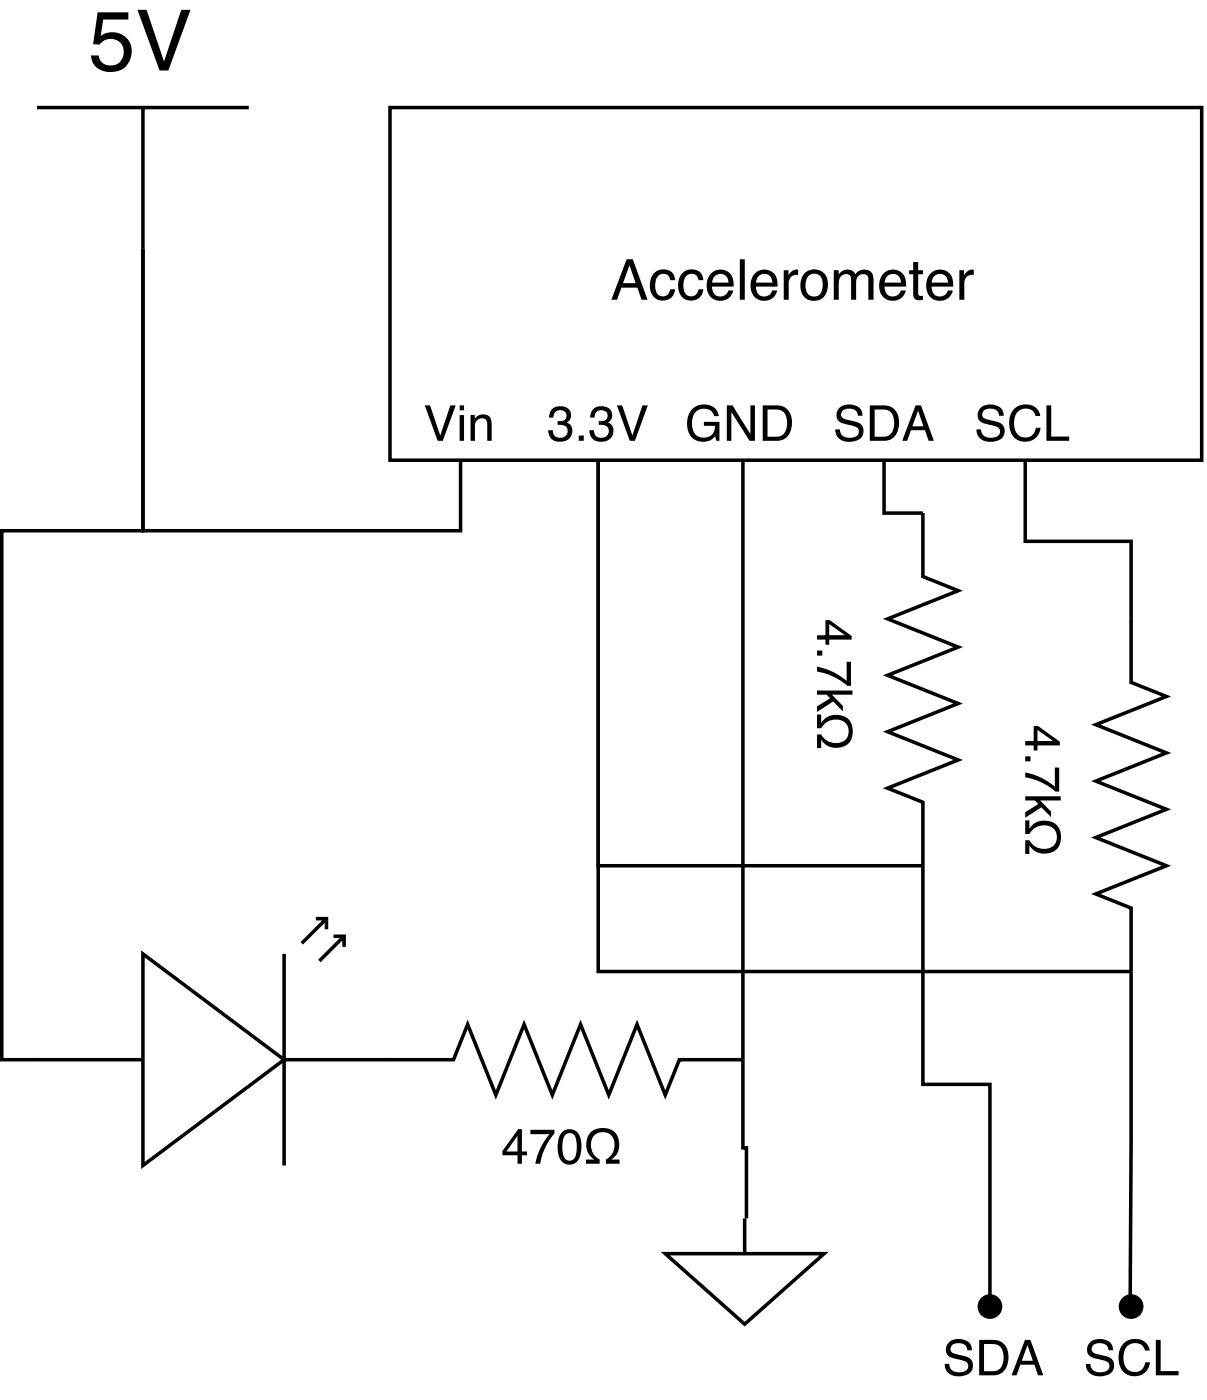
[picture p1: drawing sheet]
<svg xmlns="http://www.w3.org/2000/svg" width="121mm" height="140mm" viewBox="0 0 121 140" stroke-linecap="round" stroke-linejoin="round" font-family="sans-serif">
<path d="M3.7 10.8h21.2M14.3 10.8v14.1M39 10.8h81.1v35.2h-81.1zM14.3 24.9v28.2h31.7v-7.1M14.3 24.9v28.2h-14.1v52.9h3.5M92.3 86.6h-32.5v-40.6v51.2h53.3M74.3 106v8.8h.3v7.1" fill="none" stroke="#000" stroke-width=".35"/>
<g fill="#000">
<path d="M9.8 1.2h3v.8h-2.5l-.2 1.6a1.97 1.97 0 0 1 2.6 .3 1.97 1.97 0 0 1-.1 2.7 2.22 2.22 0 0 1-3.3-.3l-.2-.8h.8a1.26 1.26 0 0 0 1.2 1.1 1.26 1.26 0 0 0 1.2-1.2 1.32 1.32 0 0 0-.7-1.4 1.32 1.32 0 0 0-1.6 .5l-.7-.1zM13.7 1h1l1.7 5.2 1.7-5.2h.9l-2.2 6.1h-.8z"/>
<path d="M62.9 26.5l-.6 1.8h1.2zM62.6 25.9h.7l1.4 4.1h-.6l-.4-1.2h-1.6l-.4 1.2h-.6zM65.3 27.4a1.21 1.21 0 0 1 1.3-.4 1.21 1.21 0 0 1 .9 1h-.5a.73 .73 0 0 0-.7-.6 .73 .73 0 0 0-.8 .7v.5a.81 .81 0 0 0 .2 .8 .81 .81 0 0 0 .9 .2l.3-.3 .1-.4h.5a1.28 1.28 0 0 1-1.5 1.2 1.28 1.28 0 0 1-1-1.5 1.78 1.78 0 0 1 .3-1.2zM68.2 27.4a1.21 1.21 0 0 1 1.2-.4 1.21 1.21 0 0 1 .9 1h-.5a.73 .73 0 0 0-.7-.6 .73 .73 0 0 0-.7 .7l-.1 .5a.81 .81 0 0 0 .3 .8 .81 .81 0 0 0 .8 .2l.3-.3 .1-.4h.5a1.28 1.28 0 0 1-1.4 1.2 1.28 1.28 0 0 1-1.1-1.5 1.78 1.78 0 0 1 .4-1.2zM71 27.4a1.35 1.35 0 0 1 1.7-.3 1.35 1.35 0 0 1 .6 1.6h-2.1a.84 .84 0 0 0 .6 .9 .84 .84 0 0 0 1-.5h.5a1.35 1.35 0 0 1-1.6 1 1.35 1.35 0 0 1-1.1-1.5 1.7 1.7 0 0 1 .4-1.2zM71.4 27.6l-.2 .7h1.6a.81 .81 0 0 0-.4-.8 .81 .81 0 0 0-1 .1zM74 25.9h.4v4.1h-.4zM75.4 27.4a1.35 1.35 0 0 1 1.7-.3 1.35 1.35 0 0 1 .6 1.6h-2.1a.84 .84 0 0 0 .6 .9 .84 .84 0 0 0 1-.5h.5a1.35 1.35 0 0 1-1.6 1 1.35 1.35 0 0 1-1.1-1.5 1.7 1.7 0 0 1 .4-1.2zM75.8 27.6l-.2 .7h1.6a.81 .81 0 0 0-.5-.8 .81 .81 0 0 0-.9 .1zM78.3 27h.5v.5a.86 .86 0 0 1 1-.5v.5a.77 .77 0 0 0-1 .8v1.7h-.5zM80.9 27.5a1.52 1.52 0 0 0 0 2 .85 .85 0 0 0 .9 .1 .85 .85 0 0 0 .4-.8 .97 .97 0 0 0-.1-1.1 .97 .97 0 0 0-1-.3zM80.4 27.4a1.4 1.4 0 0 1 1.7-.3 1.4 1.4 0 0 1 .6 1.7 1.37 1.37 0 0 1-1.4 1.3 1.37 1.37 0 0 1-1.3-1.5 1.76 1.76 0 0 1 .4-1.2zM83.3 27h.5v.5a.97 .97 0 0 1 1.7-.1 .98 .98 0 0 1 1.1-.4 .98 .98 0 0 1 .7 1v2h-.5v-2.1a.6 .6 0 0 0-.6-.5 .6 .6 0 0 0-.6 .6v2h-.5v-1.9a.58 .58 0 0 0-.5-.7 .58 .58 0 0 0-.7 .4l-.1 .6v1.6h-.5zM88.3 27.4a1.35 1.35 0 0 1 1.6-.3 1.35 1.35 0 0 1 .7 1.6h-2.2a.84 .84 0 0 0 .6 .9 .84 .84 0 0 0 1-.5h.5a1.35 1.35 0 0 1-1.5 1 1.35 1.35 0 0 1-1.1-1.5 1.7 1.7 0 0 1 .4-1.2zM88.7 27.6l-.3 .7h1.7a.81 .81 0 0 0-.5-.8 .81 .81 0 0 0-.9 .1zM91.3 26.2h.5v.8h.5v.4h-.5v2a.4 .4 0 0 0 .5 .2v.4a.65 .65 0 0 1-1-.6v-2h-.4v-.4h.4zM93 27.4a1.35 1.35 0 0 1 1.6-.3 1.35 1.35 0 0 1 .7 1.6h-2.2a.84 .84 0 0 0 .6 .9 .84 .84 0 0 0 1-.5h.5a1.35 1.35 0 0 1-1.5 1 1.35 1.35 0 0 1-1.1-1.5 1.7 1.7 0 0 1 .4-1.2zM93.4 27.6l-.3 .7h1.7a.81 .81 0 0 0-.5-.8 .81 .81 0 0 0-.9 .1zM95.9 27h.5v.5a.86 .86 0 0 1 .9-.5v.5a.77 .77 0 0 0-.9 .8v1.7h-.5z"/>
<path d="M42.5 40.6h.5l1 3 1-3h.6l-1.3 3.5h-.6zM45.9 41.5h.5v2.6h-.5zM45.9 40.6h.5v.4h-.5zM47 41.5h.5v.4a.95 .95 0 0 1 1.6 .1v2.1h-.4v-1.6a.6 .6 0 0 0-.5-.7 .6 .6 0 0 0-.7 .6v1.7h-.5z"/>
<path d="M55.2 40.9a1.2 1.2 0 0 1 1.8 .4 .77 .77 0 0 1-.4 1 1.03 1.03 0 0 1 .6 1.2 1.03 1.03 0 0 1-1.2 .7 1.05 1.05 0 0 1-1.2-1.2h.5a.73 .73 0 0 0 .8 .8 .73 .73 0 0 0 .5-1 1.08 1.08 0 0 0-.8-.3l-.1-.4a.59 .59 0 0 0 .8-.2 .59 .59 0 0 0-.2-.8 .68 .68 0 0 0-.7 0 .68 .68 0 0 0-.3 .7h-.4a1.2 1.2 0 0 1 .3-.9zM57.8 43.6h.6v.5h-.6zM59.3 40.9a1.2 1.2 0 0 1 1.9 .4 .77 .77 0 0 1-.5 1 1.03 1.03 0 0 1 .6 1.2 1.03 1.03 0 0 1-1.2 .7 1.05 1.05 0 0 1-1.2-1.2h.5a.73 .73 0 0 0 .8 .8 .73 .73 0 0 0 .6-1 1.08 1.08 0 0 0-.9-.3v-.4a.59 .59 0 0 0 .7-.2 .59 .59 0 0 0-.2-.8 .68 .68 0 0 0-.7 0 .68 .68 0 0 0-.3 .7h-.4a1.2 1.2 0 0 1 .3-.9zM61.7 40.6h.5l1 3 1-3h.6l-1.3 3.5h-.5z"/>
<path d="M69.2 41a1.62 1.62 0 0 1 2.6 .3l.1 .3h-.5a1.13 1.13 0 0 0-1.3-.7 1.13 1.13 0 0 0-.9 1.1 1.33 1.33 0 0 0 1.2 1.8 1.04 1.04 0 0 0 1.1-1.2h-1.1v-.4h1.5v1.9h-.3l-.1-.5a1.61 1.61 0 0 1-1.9 .5 1.61 1.61 0 0 1-.9-1.7 2.01 2.01 0 0 1 .5-1.4zM72.7 40.6h.5l1.8 2.8v-2.8h.5v3.5h-.6l-1.8-2.9v2.9h-.4zM76.7 41v2.7a2.32 2.32 0 0 0 1.5-.1 1.72 1.72 0 0 0 0-2.5l-.6-.1zM76.2 40.6a2.96 2.96 0 0 1 2.4 .2 2.12 2.12 0 0 1-.2 3.1l-.7 .2h-1.5z"/>
<path d="M83.9 40.8a1.54 1.54 0 0 1 2.2 .3l.1 .5h-.4l-.1-.2a.93 .93 0 0 0-1.6-.1 .52 .52 0 0 0 .5 .7l.8 .2a.99 .99 0 0 1 .9 .9 .99 .99 0 0 1-.9 1 1.44 1.44 0 0 1-1.9-.9v-.2h.4a1.03 1.03 0 0 0 .8 .8 1.03 1.03 0 0 0 1.1-.4 .55 .55 0 0 0-.5-.8l-.7-.1a.95 .95 0 0 1-.9-.6 .95 .95 0 0 1 .2-1.1zM87.4 41v2.7a2.32 2.32 0 0 0 1.5-.1 1.72 1.72 0 0 0 0-2.5l-.6-.1zM86.9 40.6a2.96 2.96 0 0 1 2.4 .2 2.12 2.12 0 0 1-.1 3.1l-.8 .2h-1.5zM91.8 41.1l-.6 1.5h1.1zM91.5 40.6h.6l1.2 3.5h-.5l-.3-1.1h-1.4l-.4 1.1h-.5z"/>
<path d="M98.1 40.8a1.54 1.54 0 0 1 2.1 .3l.1 .5h-.4l-.1-.2a.93 .93 0 0 0-1.6-.1 .52 .52 0 0 0 .5 .7l.8 .2a.99 .99 0 0 1 .9 .9 .99 .99 0 0 1-.9 1 1.44 1.44 0 0 1-1.9-.9v-.2h.5a1.03 1.03 0 0 0 .7 .8 1.03 1.03 0 0 0 1.1-.4 .55 .55 0 0 0-.5-.8l-.7-.1a.95 .95 0 0 1-.9-.6 .95 .95 0 0 1 .3-1.1zM101.3 41a1.54 1.54 0 0 1 1.5-.5 1.54 1.54 0 0 1 1.2 1.1h-.5a1.09 1.09 0 0 0-1.2-.7 1.09 1.09 0 0 0-.9 1.1 1.32 1.32 0 0 0 1.1 1.8 1.06 1.06 0 0 0 1-1h.5a1.59 1.59 0 0 1-1.8 1.4 1.59 1.59 0 0 1-1.3-1.9 1.95 1.95 0 0 1 .4-1.3zM104.6 40.6h.5v3.1h1.8v.4h-2.3z"/>
</g>
<path d="M66.5 125.4h15.9l-8 7.1z" fill="#fff"/>
<path d="M66.5 125.4h15.9l-8 7.1zM74.4 121.9v3.5" fill="none" stroke="#000" stroke-width=".35"/>
<path d="M14.3 95.4l14.1 10.6-14.1 10.6z" fill="#fff"/>
<g fill="none" stroke="#000" stroke-width=".35">
<path d="M74.3 46v60h-6.4l-1.4 3.5-2.8-7-2.8 7-2.9-7-2.8 7-2.8-7-2.8 7-2.9-7-1.4 3.5h-16.9M88.4 46v5.3h3.9v6.4l3.5 1.4-7.1 2.8 7.1 2.8-7.1 2.9 7.1 2.8-7.1 2.8 7.1 2.8-7.1 2.8 3.6 1.5v28.2h6.7v21.1M102.5 46v8.2h10.6v14.1l3.5 1.4-7.1 2.8 7.1 2.8-7.1 2.8 7.1 2.9-7.1 2.8 7.1 2.8-7.1 2.8 3.6 1.4-.1 38.8M14.3 95.4l14.1 10.6-14.1 10.6zM28.4 95.4v21.2M31.6 91.9h1v1.1M32.6 91.9l-2.4 2.5M33.3 93.7h1.1v1M34.4 93.7l-2.5 2.4M3.7 106h10.6"/>
<circle cx="99" cy="130.7" r="1.06"/>
<circle cx="113.1" cy="130.7" r="1.06"/>
</g>
<g fill="#000">
<path d="M82.9 62.4v1.1h1.6zM82.5 62h.4l2.2 1.6v.4h-2.2v.5h-.4v-.5h-.8v-.4h.8zM81.7 65.1h.5v.5h-.5zM81.7 66.7a6.3 6.3 0 0 1 2.9 1.4v-1.9h.5v2.4h-.4a6.2 6.2 0 0 0-3-1.4zM81.7 69.1h3.5v.4h-2l1.1 1.1v.6l-1-1-1.6 1v-.5l1.3-.8-.4-.4h-.9zM81.7 71.5h.4v.8a1.78 1.78 0 0 1 2.9 0 1.8 1.8 0 0 1-.5 2.3 1.8 1.8 0 0 1-2.4-.6v.8h-.4v-1.3h.4a1.54 1.54 0 0 0 2.6 .2 1.22 1.22 0 0 0-.2-1.4 1.22 1.22 0 0 0-1.3-.3 1.56 1.56 0 0 0-1.1 .8h-.4z"/>
<path d="M103.7 73v1.1h1.6zM103.3 72.6h.5l2.1 1.6v.4h-2.2v.5h-.4v-.5h-.8v-.5h.8zM102.5 75.7h.5v.5h-.5zM102.5 77.3a6.3 6.3 0 0 1 2.9 1.4v-1.9h.5v2.4h-.4a6.2 6.2 0 0 0-3-1.4zM102.5 79.7h3.5v.4h-2l1.1 1.1v.5l-1-.9-1.6 1v-.6l1.3-.8-.3-.3h-1zM102.5 82.1h.4v.8a1.78 1.78 0 0 1 3-.1 1.8 1.8 0 0 1-.6 2.4 1.8 1.8 0 0 1-2.4-.6v.8h-.4v-1.3h.4a1.54 1.54 0 0 0 2.7 .2 1.22 1.22 0 0 0-.3-1.4 1.22 1.22 0 0 0-1.3-.3 1.56 1.56 0 0 0-1.1 .8h-.4z"/>
<path d="M51.7 113.6l-1.1 1.6h1.1zM51.8 113h.4v2.2h.5v.4h-.5v.8h-.5v-.8h-1.5v-.5zM53 113h2.4v.4a6.2 6.2 0 0 0-1.4 3h-.5a6.3 6.3 0 0 1 1.4-2.9h-1.9zM56.3 113.2a1.18 1.18 0 0 1 1.3 0 1.18 1.18 0 0 1 .5 1.1v.7a1.27 1.27 0 0 1-1.5 1.5 1.75 1.75 0 0 1-.9-2l.1-.3a1.69 1.69 0 0 1 .5-1zM56.5 113.5a2.55 2.55 0 0 0 0 2.4 .66 .66 0 0 0 .7 .1 .66 .66 0 0 0 .4-.6l.1-.7a1.5 1.5 0 0 0-.5-1.3h-.5zM59 113.3a1.83 1.83 0 0 1 2.7 .3 1.8 1.8 0 0 1-.6 2.4h.8v.4h-1.3v-.4a1.54 1.54 0 0 0 .2-2.7 1.22 1.22 0 0 0-1.4 .3 1.22 1.22 0 0 0-.3 1.3 1.56 1.56 0 0 0 .8 1.1v.4h-1.3v-.4h.8a1.8 1.8 0 0 1-.4-2.7z"/>
<path d="M94.9 134.3a1.54 1.54 0 0 1 2.2 .3l.1 .5h-.5v-.2a.93 .93 0 0 0-1.7-.1 .52 .52 0 0 0 .6 .7l.8 .1a.99 .99 0 0 1 .9 1 .99 .99 0 0 1-.9 1 1.44 1.44 0 0 1-1.9-.9l-.1-.3h.5a1.03 1.03 0 0 0 .8 .9 1.03 1.03 0 0 0 1-.4 .55 .55 0 0 0-.4-.8l-.7-.2a.95 .95 0 0 1-1-.6 .95 .95 0 0 1 .3-1zM98.4 134.5v2.7a2.32 2.32 0 0 0 1.4-.2 1.72 1.72 0 0 0 0-2.4l-.6-.1zM97.9 134a2.96 2.96 0 0 1 2.3 .3 2.12 2.12 0 0 1-.1 3.1l-.8 .2h-1.4zM102.7 134.6l-.6 1.5h1.1zM102.5 134h.5l1.3 3.6h-.5l-.4-1.1h-1.4l-.4 1.1h-.5z"/>
<path d="M109 134.3a1.54 1.54 0 0 1 2.2 .3l.1 .5h-.5v-.2a.93 .93 0 0 0-1.7-.1 .52 .52 0 0 0 .6 .7l.8 .1a.99 .99 0 0 1 .9 1 .99 .99 0 0 1-.9 1 1.44 1.44 0 0 1-1.9-.9l-.1-.3h.5a1.03 1.03 0 0 0 .8 .9 1.03 1.03 0 0 0 1-.4 .55 .55 0 0 0-.4-.8l-.7-.2a.95 .95 0 0 1-1-.6 .95 .95 0 0 1 .3-1zM112.2 134.5a1.54 1.54 0 0 1 1.6-.5 1.54 1.54 0 0 1 1.1 1.1h-.4a1.09 1.09 0 0 0-1.3-.7 1.09 1.09 0 0 0-.9 1.1 1.32 1.32 0 0 0 1.2 1.8 1.06 1.06 0 0 0 1-1h.5a1.59 1.59 0 0 1-1.9 1.4 1.59 1.59 0 0 1-1.3-1.9 1.95 1.95 0 0 1 .4-1.3zM115.5 134h.5v3.2h1.8v.4h-2.3z"/>
<circle cx="99" cy="130.7" r="1.06"/>
<circle cx="113.1" cy="130.7" r="1.06"/>
</g>
</svg>
